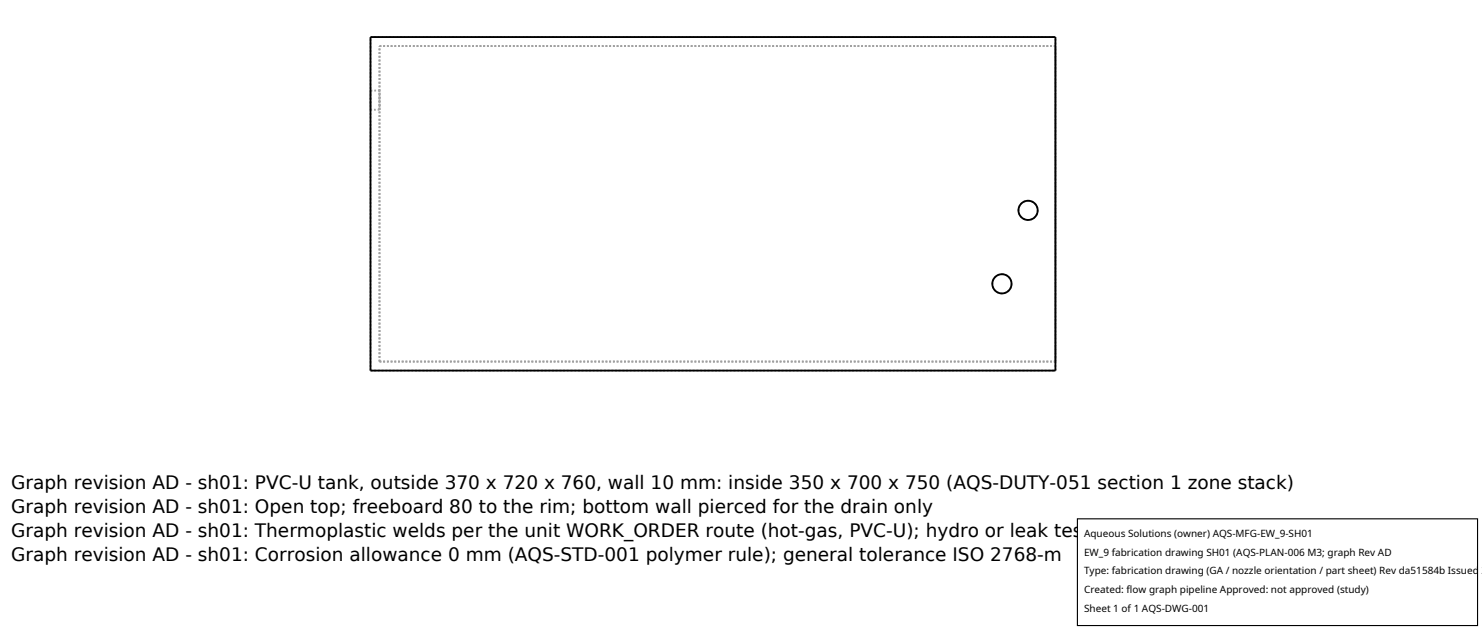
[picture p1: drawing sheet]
<svg xmlns="http://www.w3.org/2000/svg" width="212mm" height="90mm" viewBox="0 0 212 90" stroke-linecap="round" stroke-linejoin="round" font-family="sans-serif">
<defs><g id="words">
<g font-size="2.6">
<text x="1.6" y="69.8">Graph revision AD - sh01: PVC-U tank, outside 370 x 720 x 760, wall 10 mm: inside 350 x 700 x 750 (AQS-DUTY-051 section 1 zone stack)</text>
<text x="1.6" y="73.3">Graph revision AD - sh01: Open top; freeboard 80 to the rim; bottom wall pierced for the drain only</text>
<text x="1.6" y="76.7">Graph revision AD - sh01: Thermoplastic welds per the unit WORK_ORDER route (hot-gas, PVC-U); hydro or leak test per F-CELL route class</text>
<text x="1.6" y="80.2">Graph revision AD - sh01: Corrosion allowance 0 mm (AQS-STD-001 polymer rule); general tolerance ISO 2768-m</text>
</g>
<g font-size="1.4">
<text x="154.8" y="76.6">Aqueous Solutions (owner) AQS-MFG-EW_9-SH01</text>
<text x="154.8" y="79.3">EW_9 fabrication drawing SH01 (AQS-PLAN-006 M3; graph Rev AD</text>
<text x="154.8" y="82">Type: fabrication drawing (GA / nozzle orientation / part sheet) Rev da51584b Issued 2</text>
<text x="154.8" y="84.7">Created: flow graph pipeline Approved: not approved (study)</text>
<text x="154.8" y="87.4">Sheet 1 of 1 AQS-DWG-001</text>
</g>
</g></defs>
<g fill="none" stroke="#a0a0a0" stroke-width=".26" stroke-dasharray=".3 .3" stroke-linecap="butt">
<path d="M52.9 5.3h97.8M52.9 12.9v2.8M52.9 15.7v-2.8M52.9 12.9h1.3M54.2 6.6h96.5M54.2 12.9v2.8M54.2 15.7v-2.8M54.2 15.7h-1.3M143.1 39.2l.5 .1 .5 .3 .3 .4 .1 .5-.1 .5-.3 .5-.4 .3-.6 .1-.5-.1-.5-.3-.3-.4-.1-.6 .1-.5 .3-.4 .5-.3 .5-.1M146.8 28.7l.5 .1 .5 .3 .3 .5 .1 .5-.1 .5-.3 .4-.5 .3-.5 .1-.5-.1-.5-.3-.2-.5-.1-.5 .1-.5 .3-.5 .4-.2 .5-.1M52.9 52.9h97.8M52.9 52.9v-47.6"/>
<path d="M54.2 51.6h96.5M54.2 51.6v-45M150.7 52.9v-47.6M150.7 51.6v-45"/>
</g>
<g fill="none" stroke="#000" stroke-width=".26">
<path d="M52.9 5.3h97.8v47.6h-97.8z"/>
<circle cx="146.8" cy="30" r="1.37"/>
<circle cx="143.1" cy="40.5" r="1.37"/>
</g>
<path d="M153.9 74.1h57.1v15.2h-57.1z" fill="#fff" stroke="#000" stroke-width=".16"/>
<use href="#words"/>
</svg>
